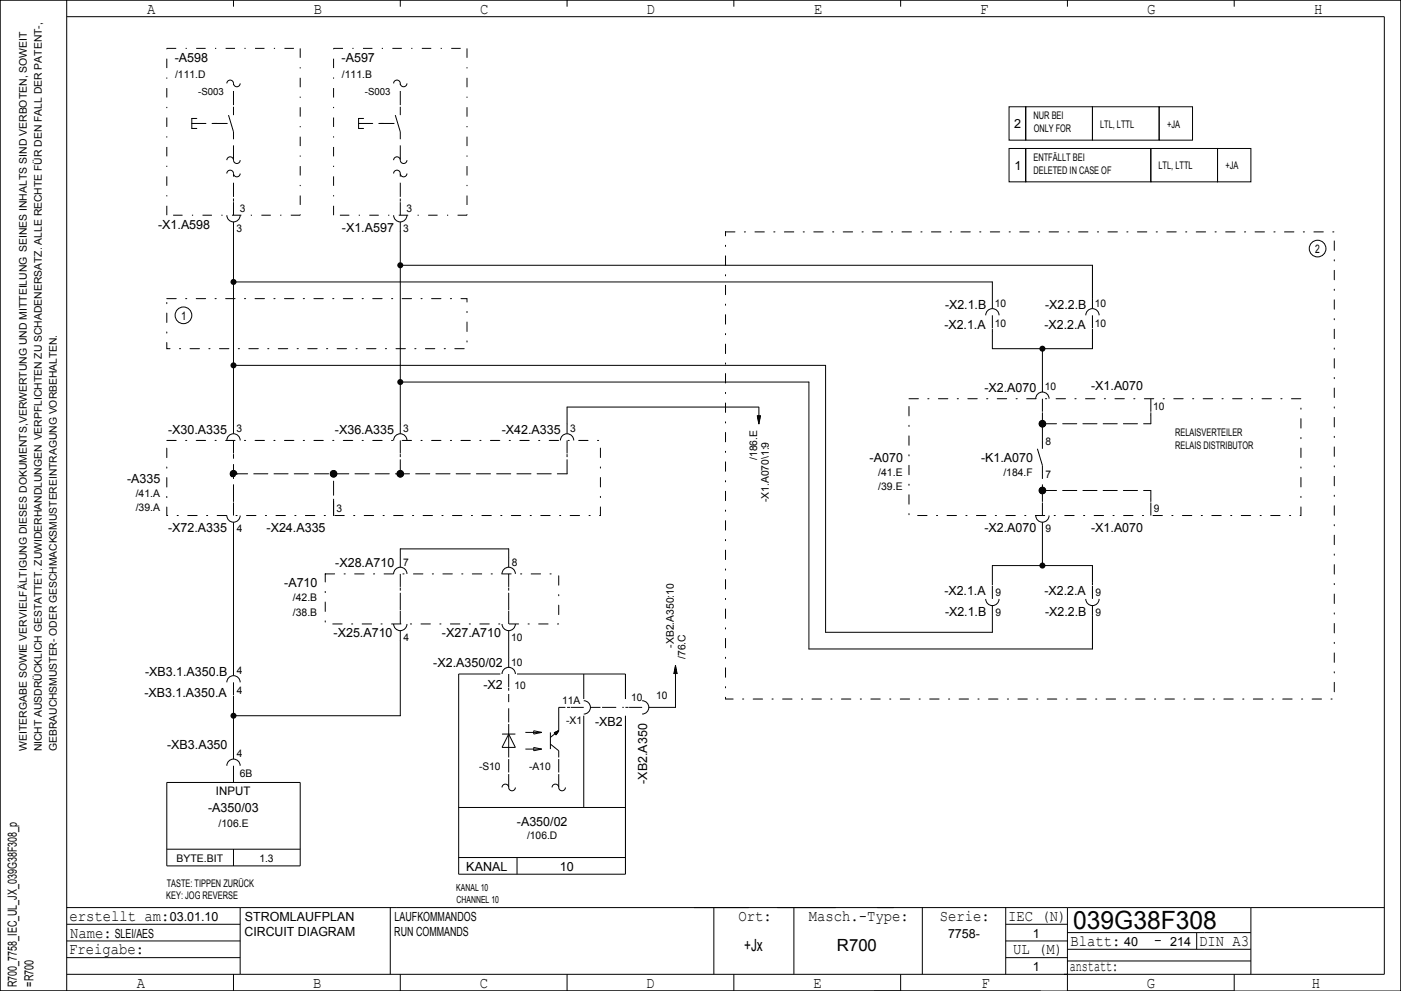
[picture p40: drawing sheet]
<svg xmlns="http://www.w3.org/2000/svg" width="420mm" height="297mm" viewBox="0 0 420 297" stroke-linecap="round" stroke-linejoin="round" font-family="sans-serif">
<defs><g id="words">
<text font-size="7.5" x="321.7" y="278.5">039G38F308</text>
<g font-size="5">
<text x="223.1" y="285">+Jx</text>
<text x="250.9" y="285">R700</text>
</g>
<g font-size="4.7">
<text x="44.1" y="4.2">A</text>
<text x="94" y="4.2">B</text>
<text x="143.9" y="4.2">C</text>
<text x="193.9" y="4.2">D</text>
<text x="244.1" y="4.2">E</text>
<text x="293.8" y="4.2">F</text>
<text x="344" y="4.2">G</text>
<text x="394" y="4.2">H</text>
<text x="20.8" y="276">erstellt am:</text>
<text x="221.3" y="276">Ort:</text>
<text x="242.5" y="276">Masch.­Type:</text>
<text x="281.7" y="276">Serie:</text>
<text x="302.2" y="276">IEC (N)</text>
<text x="21" y="281">Name:</text>
<text x="20.7" y="286">Freigabe:</text>
<text x="303.7" y="286">UL (M)</text>
<text x="320.9" y="283.5">Blatt:</text>
<text x="346" y="283.2">­</text>
<text x="359.5" y="283.5">DIN A3</text>
<text x="320.7" y="291">anstatt:</text>
<text x="41" y="296">A</text>
<text x="93.9" y="296">B</text>
<text x="143.8" y="296">C</text>
<text x="193.7" y="296">D</text>
<text x="243.9" y="296">E</text>
<text x="294.2" y="296">F</text>
<text x="343.8" y="296">G</text>
<text x="393.3" y="296">H</text>
</g>
<g font-size="3.8">
<text x="52.4" y="18.5">­A598</text>
<text x="102.4" y="18.5">­A597</text>
<text x="304" y="38.5">2</text>
<text x="304.1" y="51">1</text>
<text x="47.4" y="68.5">­X1.A598</text>
<text x="102.5" y="69.5">­X1.A597</text>
<text x="283.3" y="92.5">­X2.1.B</text>
<text x="313.3" y="92.5">­X2.2.B</text>
<text x="283.1" y="98.8">­X2.1.A</text>
<text x="313.1" y="98.8">­X2.2.A</text>
<text x="295.1" y="117.5">­X2.A070</text>
<text x="327.1" y="117">­X1.A070</text>
<text x="50.4" y="130">­X30.A335</text>
<text x="100.4" y="130">­X36.A335</text>
<text x="150.4" y="130">­X42.A335</text>
<text x="260.7" y="138.5">­A070</text>
<text x="294.1" y="138.5">­K1.A070</text>
<text x="38.1" y="144.8">­A335</text>
<text x="50.4" y="159.5">­X72.A335</text>
<text x="79.9" y="159.5">­X24.A335</text>
<text x="295.1" y="159.5">­X2.A070</text>
<text x="327.1" y="159.5">­X1.A070</text>
<text x="100.5" y="170">­X28.A710</text>
<text x="85.2" y="176">­A710</text>
<text x="283.1" y="178.2">­X2.1.A</text>
<text x="313.1" y="178.2">­X2.2.A</text>
<text x="283.3" y="184.5">­X2.1.B</text>
<text x="313.3" y="184.5">­X2.2.B</text>
<text x="100" y="191">­X25.A710</text>
<text x="132.5" y="191">­X27.A710</text>
<text x="43.5" y="202.5">­XB3.1.A350.B</text>
<text x="129.9" y="200">­X2.A350/02</text>
<text x="43.3" y="208.7">­XB3.1.A350.A</text>
<text x="144.9" y="206.5">­X2</text>
<text x="178.4" y="217.5">­XB2</text>
<text x="50.1" y="224.5">­XB3.A350</text>
<text x="194" y="234.9" transform="rotate(-90 194 234.9)">­XB2.A350</text>
<text x="62.4" y="243.5">­A350/03</text>
<text x="154.9" y="247.5">­A350/02</text>
<text x="139.8" y="261">KANAL</text>
<text x="167.8" y="261">10</text>
<text x="50.9" y="276">03.01.10</text>
<text x="73.4" y="276">STROMLAUFPLAN</text>
<text x="118.3" y="276">LAUFKOMMANDOS</text>
<text x="34.4" y="281">SLEI/AES</text>
<text x="73.3" y="280.5">CIRCUIT DIAGRAM</text>
<text x="118.2" y="280.5">RUN COMMANDS</text>
<text x="284.2" y="281">7758­</text>
<text x="309.6" y="281">1</text>
<text x="337" y="283.5">40</text>
<text x="350.8" y="283.5">214</text>
<text x="309.6" y="291">1</text>
<text x="5" y="295.8" transform="rotate(-90 5 295.8)">R700_7758_IEC_UL_JX_039G38F308_p</text>
<text x="10" y="295.7" transform="rotate(-90 10 295.7)">=R700</text>
</g>
<g font-size="3.5">
<text x="394.3" y="75.9">2</text>
<text x="54.3" y="95.9">1</text>
<text x="64.7" y="238.4">INPUT</text>
</g>
<g font-size="3.1">
<text x="52.5" y="23.2">/111.D</text>
<text x="102.5" y="23.2">/111.B</text>
<text x="309.8" y="35.7">NUR BEI</text>
<text x="309.9" y="39.5">ONLY FOR</text>
<text x="329.8" y="38.2">LTL, LTTL</text>
<text x="349.9" y="38.2">+JA</text>
<text x="309.8" y="48.3">ENTFÄLLT BEI</text>
<text x="309.8" y="52">DELETED IN CASE OF</text>
<text x="347.3" y="50.8">LTL, LTTL</text>
<text x="367.4" y="50.8">+JA</text>
<text x="71.9" y="63.5">3</text>
<text x="121.9" y="63.5">3</text>
<text x="70.9" y="69.5">3</text>
<text x="120.9" y="69.5">3</text>
<text x="298.2" y="92">10</text>
<text x="328.2" y="92">10</text>
<text x="298.2" y="98">10</text>
<text x="328.2" y="98">10</text>
<text x="313.2" y="117">10</text>
<text x="345.7" y="123">10</text>
<text x="70.9" y="129.5">3</text>
<text x="120.9" y="129.5">3</text>
<text x="170.9" y="129.5">3</text>
<text x="352.3" y="130.8">RELAISVERTEILER</text>
<text x="227" y="137.9" transform="rotate(-90 227 137.9)">/186.E</text>
<text x="313.4" y="133.3">8</text>
<text x="352.3" y="134.5">RELAIS DISTRIBUTOR</text>
<text x="263.3" y="142.6">/41.E</text>
<text x="300.8" y="142.6">/184.F</text>
<text x="313.4" y="143.2">7</text>
<text x="40.7" y="148.9">/41.A</text>
<text x="263.3" y="147">/39.E</text>
<text x="40.7" y="153.3">/39.A</text>
<text x="100.9" y="153.5">3</text>
<text x="230.5" y="150.5" transform="rotate(-90 230.5 150.5)">­X1.A070\1:9</text>
<text x="345.9" y="153.5">9</text>
<text x="71" y="159.5">4</text>
<text x="313.4" y="159.5">9</text>
<text x="120.9" y="169.5">7</text>
<text x="153.4" y="169.5">8</text>
<text x="298.4" y="178.5">9</text>
<text x="328.4" y="178.5">9</text>
<text x="87.8" y="180.1">/42.B</text>
<text x="87.8" y="184.5">/38.B</text>
<text x="298.4" y="184.5">9</text>
<text x="328.4" y="184.5">9</text>
<text x="121" y="192">4</text>
<text x="153.2" y="192">10</text>
<text x="202" y="194.1" transform="rotate(-90 202 194.1)">­XB2.A350:10</text>
<text x="205.5" y="197.5" transform="rotate(-90 205.5 197.5)">/76.C</text>
<text x="71" y="202">4</text>
<text x="153.2" y="199.5">10</text>
<text x="71" y="208">4</text>
<text x="154.2" y="206.5">10</text>
<text x="189.2" y="210">10</text>
<text x="196.7" y="209.5">10</text>
<text x="168.5" y="211">11A</text>
<text x="169.7" y="217">­X1</text>
<text x="8" y="225" transform="rotate(-90 8 225)">WEITERGABE SOWIE VERVIELFÄLTIGUNG DIESES DOKUMENTS,VERWERTUNG UND MITTEILUNG SEINES INHALTS SIND VERBOTEN, SOWEIT</text>
<text x="12.5" y="225.2" transform="rotate(-90 12.5 225.2)">NICHT AUSDRÜCKLICH GESTATTET. ZUWIDERHANDLUNGEN VERPFLICHTEN ZU SCHADENERSATZ. ALLE RECHTE FÜR DEN FALL DER PATENT­,</text>
<text x="17" y="225.1" transform="rotate(-90 17 225.1)">GEBRAUCHSMUSTER­ ODER GESCHMACKSMUSTEREINTRAGUNG VORBEHALTEN.</text>
<text x="71" y="227">4</text>
<text x="71.9" y="233">6B</text>
<text x="143.6" y="230.7">­S10</text>
<text x="158.6" y="230.7">­A10</text>
<text x="65.5" y="247.9">/106.E</text>
<text x="158" y="251.4">/106.D</text>
<text x="52.9" y="258.3">BYTE.BIT</text>
<text x="77.8" y="258.3">1.3</text>
<text x="49.8" y="269.5">KEY: JOG REVERSE</text>
<text x="50" y="265.7">TASTE: TIPPEN ZURÜCK</text>
</g>
<g font-size="2.9">
<text x="59.4" y="28.5">­S003</text>
<text x="109.4" y="28.5">­S003</text>
<text x="136.8" y="267.2">KANAL 10</text>
<text x="136.9" y="270.7">CHANNEL 10</text>
</g>
</g></defs>
<path d="M217.5 69.5h182.5v140h-182.5zM50 89.5h90v15h-90zM272.5 119.5h117.5v35h-117.5zM50 132h130v22.5h-130zM97.5 172h70v15h-70z" fill="none" stroke="#000" stroke-width=".3" stroke-dasharray="2.8 2.8 .4 2.8"/>
<g fill="none" stroke="#000" stroke-width=".3">
<path d="M0 0h420v297h-420zM20 0v297M20 5h395v287h-395M70 0v2M120 0v2M170 0v2M220 0v2M270 0v2M320 0v2M370 0v2M59 35.5h-1.5v3h1.5M68 25a1.07 1.07 0 0 1 1.3-1 1.07 1.07 0 0 1 .8 1.4 1 1 0 0 0 1.1 .6 1 1 0 0 0 .8-1"/>
<path d="M68.5 34.5l1.5 5M70 32v2.5M109 35.5h-1.5v3h1.5M118 25a1.07 1.07 0 0 1 1.3-1 1.07 1.07 0 0 1 .8 1.4 1 1 0 0 0 1.1 .6 1 1 0 0 0 .8-1M118.5 34.5l1.5 5M120 32v2.5M302.5 32h5v10h-5zM307.5 32h20v10h-20zM327.5 32h20v10h-20zM347.5 32h10v10h-10zM68 52a1.07 1.07 0 0 1 1.3-1 1.07 1.07 0 0 1 .8 1.4 1 1 0 0 0 1.1 .6 1 1 0 0 0 .8-1M68 48a1.07 1.07 0 0 1 1.3-1 1.07 1.07 0 0 1 .8 1.4 1 1 0 0 0 1.1 .6 1 1 0 0 0 .8-1"/>
<path d="M70 59.5v.9M118 52a1.07 1.07 0 0 1 1.3-1 1.07 1.07 0 0 1 .8 1.4 1 1 0 0 0 1.1 .6 1 1 0 0 0 .8-1M118 48a1.07 1.07 0 0 1 1.3-1 1.07 1.07 0 0 1 .8 1.4 1 1 0 0 0 1.1 .6 1 1 0 0 0 .8-1M120 59.5v.9M302.5 44.5h5v10h-5zM307.5 44.5h37.5v10h-37.5zM345 44.5h20v10h-20zM365 44.5h10v10h-10zM68 64.5a2 2 0 0 0 2 2 2 2 0 0 0 2-2M70 60.6v3.9M70 66.5v63.5M118 64.5a2 2 0 0 0 2 2 2 2 0 0 0 2-2"/>
<path d="M120 60.6v3.9M120 66.5v63.5M120 79.5h207.5v13M70 84.5h227.5v8M295.5 94.5a2 2 0 0 1 2-2 2 2 0 0 1 2 2M297.5 94.5v3.9M297.5 98.6v5.9h30v-5.9M325.5 94.5a2 2 0 0 1 2-2 2 2 0 0 1 2 2M327.5 94.5v3.9M70 109.5h177.5v80h50v-8M120 114.5h122.5v80h85v-13M310.5 119.5a2 2 0 0 1 2-2 2 2 0 0 1 2 2"/>
<path d="M312.5 104.5v13M312.5 119.5v3.9M345 119.5v3.9M68 132a2 2 0 0 1 2-2 2 2 0 0 1 2 2M70 132v3.9M70 136.1v.9M118 132a2 2 0 0 1 2-2 2 2 0 0 1 2 2M120 132v3.9M120 136.1v.9M168 132a2 2 0 0 1 2-2 2 2 0 0 1 2 2M170 132v3.9M170 136.1v.9"/>
<path d="M227 124.5l.5 2.6M227.1 124.5v.4M227.2 124.5v1M227.3 124.5v1.5M227.4 124.5v1.9M227.5 127.1v-5.1h-57.5v8M227.6 124.5v2M227.7 124.5v1.5M227.8 124.5v1M227.9 124.5v.4M228 124.5l-.5 2.6M311 134.5l1.5 5v2.5"/>
<path d="M312.5 123.6v.9M312.5 132v2.5M345 123.6v.9M68 154.5a2 2 0 0 0 2 2 2 2 0 0 0 2-2M70 149.5v.9M70 150.6v3.9M70 156.5v46M100 149.5v.9M100 150.6v3.9M310.5 154.5a2 2 0 0 0 2 2 2 2 0 0 0 2-2M312.5 149.5v.9M312.5 150.6v3.9"/>
<path d="M312.5 156.5v13M345 149.5v.9M345 150.6v3.9M118 172a2 2 0 0 1 2-2 2 2 0 0 1 2 2M120 170v-5.5h32.5v5.5M120 172v3.9M120 176.1v.9M150.5 172a2 2 0 0 1 2-2 2 2 0 0 1 2 2M152.5 172v3.9M152.5 176.1v.9M295.5 179.5a2 2 0 0 0 2 2 2 2 0 0 0 2-2M297.5 175.4v-5.9h30v5.9"/>
<path d="M297.5 175.6v3.9M325.5 179.5a2 2 0 0 0 2 2 2 2 0 0 0 2-2M327.5 175.6v3.9M118 187a2 2 0 0 0 2 2 2 2 0 0 0 2-2M120 182v.9M120 183.1v3.9M120 189v25.5h-50M150.5 187a2 2 0 0 0 2 2 2 2 0 0 0 2-2M152.5 182v.9M152.5 183.1v3.9M152.5 189v11M202.5 199.4v12.6h-8"/>
<path d="M202.5 199.4l.5 2.6M202.5 199.4l-.5 2.6M68 204.5a2 2 0 0 1 2-2 2 2 0 0 1 2 2M70 204.5v3.9M70 208.6v18.9M150 202h-12.5v60h50v-47.5M150.5 202a2 2 0 0 1 2-2 2 2 0 0 1 2 2M152.5 202v3.9M152.5 206.1v.9M152.5 217v10M155 202h32.5v7.5M157.5 219.5h4.9"/>
<path d="M160 219l2.4 .5-2.4 .5zM165 219.5v5M166.1 219.6l1.4-.6-.8 1.3zM167.5 219l-1 1M167.5 212v7M167.5 219l-.9 1.2M167.5 219l-2.5 2M167.5 219l-1.4 .6M167.5 219l-1.3 .7M167.5 219l-1.2 .8M167.5 219l-1.2 .9M167.5 219l-1.1 .9"/>
<path d="M167.5 219l-1 1.1M170 212h.9M171.1 212h3.9M175 210a2 2 0 0 1 2 2 2 2 0 0 1-2 2M175 202v7.5M175 214.5v27.5M177 212h3M187.5 212h.9M188.6 212h3.9M192.5 210a2 2 0 0 1 2 2 2 2 0 0 1-2 2M202.1 201.6v.4M202.2 201v1"/>
<path d="M202.3 200.5v1.5M202.4 200v2M202.6 200.1v1.9M202.7 200.5v1.5M202.8 201v1M202.9 201.6v.4M50 234.5h40v25h-40zM68 229.5a2 2 0 0 1 2-2 2 2 0 0 1 2 2M70 229.5v5M150.5 236a1 1 0 0 1 1-1 1 1 0 0 1 1 1M150.5 220h4M152.5 236a1 1 0 0 0 1 1 1 1 0 0 0 1-1"/>
<path d="M152.5 232v4M152.5 220l2 4h-4zM157.5 224.5h4.9M160 224l2.4 .5-2.4 .5zM165 223l2.5 2v2M165.5 236a1 1 0 0 1 1-1 1 1 0 0 1 1 1M167.5 236a1 1 0 0 0 1 1 1 1 0 0 0 1-1M167.5 232v4M50 254.5h40M70 254.5v5M137.5 257h50M137.5 242h50"/>
<path d="M155 257v5M20 277h52M20 272h395M72 272v20M117 272v20M214 272v20M238 272v20M276.5 272v20M301.5 272v20M301.5 277h18.5M320 272v25h50v-5M320 279.5h55"/>
<path d="M358.7 279.5v5M375 272v20M20 287h52M20 282h52M70 292v5M120 292v5M170 292v5M220 292v5M270 292v5M301.5 287h18.5M301.5 282h18.5M312 297h-312v-297h420v297"/>
<path d="M320 284.5h55M320 288h55"/>
<circle cx="395" cy="74.5" r="2.5"/>
<circle cx="55" cy="94.5" r="2.5"/>
<circle cx="312.5" cy="127" r="1"/>
<circle cx="312.5" cy="127" r=".8"/>
<circle cx="312.5" cy="127" r=".5"/>
<circle cx="312.5" cy="127" r=".7"/>
<circle cx="312.5" cy="127" r=".4"/>
<circle cx="312.5" cy="127" r=".9"/>
<circle cx="312.5" cy="127" r=".6"/>
<circle cx="312.5" cy="127" r=".3"/>
<circle cx="312.5" cy="127" r=".2"/>
<circle cx="312.5" cy="127" r=".1"/>
<circle cx="100" cy="142" r=".9"/>
<circle cx="100" cy="142" r="1"/>
<circle cx="100" cy="142" r=".7"/>
<circle cx="100" cy="142" r=".5"/>
<circle cx="100" cy="142" r=".8"/>
<circle cx="100" cy="142" r=".4"/>
<circle cx="100" cy="142" r=".6"/>
<circle cx="100" cy="142" r=".3"/>
<circle cx="100" cy="142" r=".1"/>
<circle cx="100" cy="142" r=".2"/>
<circle cx="120" cy="142" r="1"/>
<circle cx="120" cy="142" r=".7"/>
<circle cx="120" cy="142" r=".9"/>
<circle cx="120" cy="142" r=".5"/>
<circle cx="120" cy="142" r=".4"/>
<circle cx="120" cy="142" r=".8"/>
<circle cx="120" cy="142" r=".6"/>
<circle cx="120" cy="142" r=".3"/>
<circle cx="120" cy="142" r=".1"/>
<circle cx="120" cy="142" r=".2"/>
<circle cx="312.5" cy="147" r="1"/>
<circle cx="312.5" cy="147" r=".8"/>
<circle cx="312.5" cy="147" r=".5"/>
<circle cx="312.5" cy="147" r=".7"/>
<circle cx="312.5" cy="147" r=".4"/>
<circle cx="312.5" cy="147" r=".9"/>
<circle cx="312.5" cy="147" r=".6"/>
<circle cx="312.5" cy="147" r=".3"/>
<circle cx="312.5" cy="147" r=".2"/>
<circle cx="312.5" cy="147" r=".1"/>
</g>
<g fill="none" stroke="#000" stroke-width=".3" stroke-dasharray="4.2 1.8">
<path d="M57.5 37h7.5M107.5 37h7.5M312.5 132v-7.5M312.5 127h32.5M345 127v-2.5M70 149.5v-12.5M70 142h100M100 154.5v-12.5M120 142v-5M170 142v-5M312.5 149.5v-7.5M312.5 147h32.5"/>
<path d="M345 149.5v-2.5M120 182v-5M152.5 182v-5"/>
<circle cx="70" cy="142" r="1"/>
<circle cx="70" cy="142" r=".7"/>
<circle cx="70" cy="142" r=".9"/>
<circle cx="70" cy="142" r=".5"/>
<circle cx="70" cy="142" r=".8"/>
<circle cx="70" cy="142" r=".6"/>
<circle cx="70" cy="142" r=".4"/>
<circle cx="70" cy="142" r=".3"/>
<circle cx="70" cy="142" r=".2"/>
<circle cx="70" cy="142" r=".1"/>
</g>
<g fill="none" stroke="#000" stroke-width=".3" stroke-dasharray="4.2 1.8" stroke-linecap="butt">
<path d="M64 37h5M70 31.5v-6.5M114 37h5M120 31.5v-6.5M70 59v-7M70 47.8v-8.3M120 59v-7M120 47.8v-8.3M152.5 216.5v-8.5M167.5 212h2M180.5 212h6.5M152.5 231.5v-4"/>
<path d="M167.5 231.5v-4"/>
</g>
<path d="M50 14.5h40M90 14.5v50M100 14.5h40M140 14.5v50M50 64.5v-50M90 64.5h-40M100 64.5v-50M140 64.5h-40" fill="none" stroke="#000" stroke-width=".3" stroke-dasharray="2.8 2.8 .4 2.8" stroke-linecap="butt"/>
<g fill="#000">
<circle cx="120" cy="79.5" r=".9"/>
<circle cx="70" cy="84.5" r=".9"/>
<circle cx="70" cy="109.5" r=".9"/>
<circle cx="120" cy="114.5" r=".9"/>
<circle cx="312.5" cy="104.5" r=".9"/>
<circle cx="312.5" cy="169.5" r=".9"/>
<circle cx="70" cy="214.5" r=".9"/>
</g>
<use href="#words"/>
</svg>
